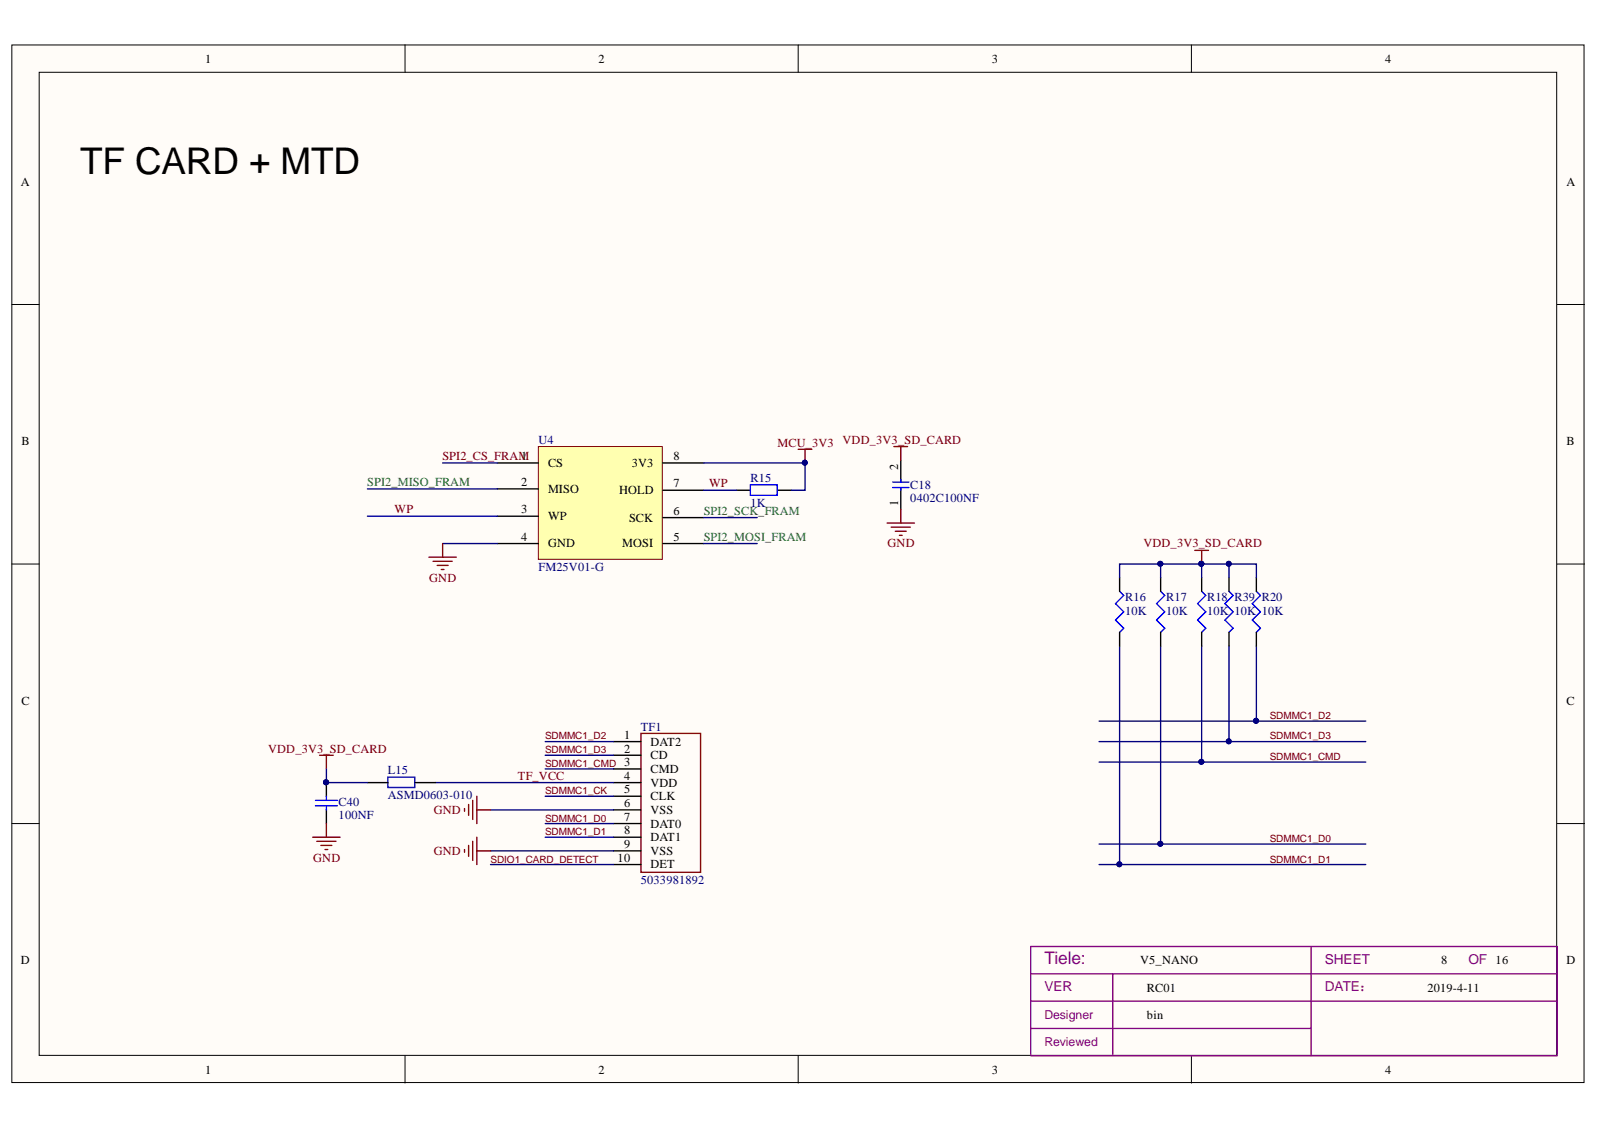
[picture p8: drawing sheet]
<svg xmlns="http://www.w3.org/2000/svg" width="297mm" height="210mm" viewBox="0 0 297 210" stroke-linecap="round" stroke-linejoin="round" font-family="sans-serif">
<defs><g id="words">
<text font-size="6.8" x="14.9" y="32.3">TF CARD + MTD</text>
<text font-size="3.2" fill="#7d0089" x="194.2" y="179.1">Tiele:</text>
<g font-size="2.5" fill="#800080">
<text x="246.3" y="179.2">SHEET</text>
<text x="272.9" y="179.2">OF 16</text>
<text x="194.2" y="184.3">VER</text>
</g>
<text font-size="2.5" fill="#a1006a" x="246.3" y="184.3">DATE：</text>
<g font-size="2.3">
<text x="38.2" y="11.7">1</text>
<text x="111.3" y="11.7">2</text>
<text x="184.4" y="11.7">3</text>
<text x="257.5" y="11.7">4</text>
<text x="3.9" y="34.5">A</text>
<text x="291.2" y="34.5">A</text>
<text x="4" y="82.8">B</text>
<text x="291.2" y="82.8">B</text>
<text x="96.9" y="85.6">1</text>
<text x="101.9" y="86.8">CS</text>
<text x="117.4" y="86.8">3V3</text>
<text x="125.2" y="85.6">8</text>
<text x="166.9" y="87.3" transform="rotate(-90 166.9 87.3)">2</text>
<text x="96.9" y="95.4">3</text>
<text x="96.9" y="90.4">2</text>
<text x="101.9" y="91.6">MISO</text>
<text x="115.1" y="91.9">HOLD</text>
<text x="125.2" y="90.6">7</text>
<text x="125.2" y="95.7">6</text>
<text x="166.9" y="94.1" transform="rotate(-90 166.9 94.1)">1</text>
<text x="96.9" y="100.5">4</text>
<text x="101.9" y="101.8">GND</text>
<text x="101.9" y="96.7">WP</text>
<text x="115.7" y="101.8">MOSI</text>
<text x="116.9" y="97">SCK</text>
<text x="125.2" y="100.5">5</text>
<text x="4" y="131">C</text>
<text x="291.2" y="131">C</text>
<text x="116" y="137.4">1</text>
<text x="116" y="139.9">2</text>
<text x="116" y="142.4">3</text>
<text x="120.9" y="138.6">DAT2</text>
<text x="120.9" y="141.2">CD</text>
<text x="120.9" y="143.7">CMD</text>
<text x="116" y="145">4</text>
<text x="116" y="147.5">5</text>
<text x="120.9" y="146.3">VDD</text>
<text x="120.9" y="148.8">CLK</text>
<text x="116" y="150.1">6</text>
<text x="116" y="152.6">7</text>
<text x="116" y="155.1">8</text>
<text x="120.9" y="151.3">VSS</text>
<text x="120.9" y="153.9">DAT0</text>
<text x="114.8" y="160.2">10</text>
<text x="116" y="157.7">9</text>
<text x="120.9" y="156.4">DAT1</text>
<text x="120.9" y="158.9">VSS</text>
<text x="120.9" y="161.5">DET</text>
<text x="3.9" y="179.3">D</text>
<text x="211.9" y="179.3">V5_NANO</text>
<text x="267.9" y="179.3">8</text>
<text x="291.2" y="179.3">D</text>
<text x="213.2" y="184.4">RC01</text>
<text x="265.3" y="184.4">2019-4-11</text>
<text x="213.2" y="189.4">bin</text>
<text x="38.2" y="199.6">1</text>
<text x="111.3" y="199.6">2</text>
<text x="184.4" y="199.6">3</text>
<text x="257.5" y="199.6">4</text>
</g>
<g font-size="2.3" fill="#000080">
<text x="100.1" y="82.5">U4</text>
<text x="139.5" y="89.6">R15</text>
<text x="139.5" y="94.2">1K</text>
<text x="169.2" y="90.9">C18</text>
<text x="169.2" y="93.4">0402C100NF</text>
<text x="100.1" y="106.2">FM25V01-G</text>
<text x="209.1" y="111.8">R16</text>
<text x="216.8" y="111.8">R17</text>
<text x="224.4" y="111.8">R18 R39 R20</text>
<text x="209.1" y="114.3">10K</text>
<text x="216.8" y="114.3">10K</text>
<text x="224.4" y="114.3">10K 10K 10K</text>
<text x="119.1" y="135.9">TF1</text>
<text x="72.1" y="144">L15</text>
<text x="62.9" y="149.8">C40</text>
<text x="72.1" y="148.5">ASMD0603-010</text>
<text x="62.9" y="152.3">100NF</text>
<text x="119.1" y="164.3">5033981892</text>
</g>
<g font-size="2.3" fill="#800000">
<text x="144.5" y="83">MCU_3V3</text>
<text x="156.6" y="82.5">VDD_3V3_SD_CARD</text>
<text x="82.2" y="85.6">SPI2_CS_FRAM</text>
<text x="73.4" y="95.4">WP</text>
<text x="131.8" y="90.6">WP</text>
<text x="165" y="101.8">GND</text>
<text x="212.5" y="101.8">VDD_3V3_SD_CARD</text>
<text x="79.8" y="108.2">GND</text>
<text x="49.8" y="139.9">VDD_3V3_SD_CARD</text>
<text x="96.3" y="145">TF_VCC</text>
<text x="80.6" y="151.3">GND</text>
<text x="58.2" y="160.2">GND</text>
<text x="80.6" y="158.9">GND</text>
</g>
<g font-size="2.3" fill="#126a27">
<text x="68.3" y="90.4">SPI2_MISO_FRAM</text>
<text x="130.8" y="95.7">SPI2_SCK_FRAM</text>
<text x="130.8" y="100.5">SPI2_MOSI_FRAM</text>
</g>
<g font-size="2.3" fill="#800080">
<text x="194.2" y="189.4">Designer</text>
<text x="194.2" y="194.5">Reviewed</text>
</g>
<g font-size="1.9" fill="#800000">
<text x="101.4" y="137.5">SDMMC1_D2</text>
<text x="236" y="133.7">SDMMC1_D2</text>
<text x="236" y="137.5">SDMMC1_D3</text>
<text x="101.4" y="142.5">SDMMC1_CMD</text>
<text x="101.4" y="140">SDMMC1_D3</text>
<text x="236" y="141.3">SDMMC1_CMD</text>
<text x="101.4" y="147.7">SDMMC1_CK</text>
<text x="101.4" y="152.8">SDMMC1_D0</text>
<text x="101.4" y="155.3">SDMMC1_D1</text>
<text x="91.2" y="160.4">SDIO1_CARD_DETECT</text>
<text x="236" y="156.6">SDMMC1_D0</text>
<text x="236" y="160.4">SDMMC1_D1</text>
</g>
</g></defs>
<g fill="#fffcf8" stroke="#000" stroke-width=".19">
<path d="M2.2 8.4h292.2v192.9h-292.2z"/>
<path d="M7.3 13.4h282.1v182.8h-282.1z"/>
</g>
<path d="M75.3 8.4v5M148.4 8.4v5M221.5 8.4v5M2.2 56.6h5.1M289.5 56.6h5M2.2 104.9h5.1M289.5 104.9h5M2.2 153.1h5.1M289.5 153.1h5M75.3 196.3v5.1M148.4 196.3v5.1M221.5 196.3v5.1" fill="none" stroke="#000" stroke-width=".19"/>
<path d="M243.7 176v20.3M191.6 196v-20h97.9v20M191.6 181.1h97.9M191.6 191.2h52.1M191.6 186.1h97.9M191.6 196.3h97.9M206.8 181.1v14.9" fill="none" stroke="#800080" stroke-width=".25"/>
<g fill="none" stroke="#000080" stroke-width=".25">
<path d="M215.7 104.9v2.5M223.4 104.9v2.5M228.5 104.9v2.5M101.3 137.9h12.8M208.1 120.1v40.6M215.7 120.1v36.8M223.4 120.1v21.6M228.5 120.1v17.8M233.5 120.1v14M91.2 158.2h22.9M91.2 150.6h22.9M101.3 155.7h12.8"/>
<path d="M101.3 153.1h12.8M101.3 148h12.8M101.3 143h12.8M101.3 140.4h12.8M91.2 160.7h22.9"/>
</g>
<g fill="#000080" stroke="#000080" stroke-width=".19">
<circle cx="233.5" cy="134" r=".46"/>
<circle cx="228.4" cy="137.8" r=".46"/>
<circle cx="223.3" cy="141.6" r=".46"/>
<circle cx="215.7" cy="156.9" r=".46"/>
<circle cx="208.1" cy="160.7" r=".46"/>
<circle cx="228.4" cy="104.8" r=".46"/>
<circle cx="223.3" cy="104.8" r=".46"/>
<circle cx="215.7" cy="104.8" r=".46"/>
</g>
<path d="M208.1 109.9l.8 .8-1.5 1.5 1.5 1.6-1.5 1.5 1.5 1.5-.8 .8M215.7 109.9l.8 .8-1.5 1.5 1.5 1.6-1.5 1.5 1.5 1.5-.8 .8M223.4 109.9l.7 .8-1.5 1.5 1.5 1.6-1.5 1.5 1.5 1.5-.7 .8M228.5 109.9l.7 .8-1.5 1.5 1.5 1.6-1.5 1.5 1.5 1.5-.7 .8M233.5 109.9l.8 .8-1.5 1.5 1.5 1.6-1.5 1.5 1.5 1.5-.8 .8" fill="none" stroke="#00f" stroke-width=".25"/>
<g fill="none" stroke="#000" stroke-width=".25">
<path d="M208.1 107.4v2.5M208.1 117.6v2.5M215.7 107.4v2.5M215.7 117.6v2.5M223.4 107.4v2.5M223.4 117.6v2.5M228.5 107.4v2.5M228.5 117.6v2.5M233.5 107.4v2.5M233.5 117.6v2.5M114.1 137.9h5M114.1 140.4h5"/>
<path d="M114.1 143h5M114.1 145.5h5M114.1 148h5M114.1 150.6h5M114.1 153.1h5M114.1 155.7h5M114.1 158.2h5M114.1 160.7h5"/>
</g>
<path d="M119.1 136.4h11.1v25.8h-11.1zM86.3 150.3v.5M86.3 157.9v.5M87.1 149.6v2M87.1 157.2v2M87.9 148.8v3.6M87.9 156.4v3.6M88.6 148v5.1M88.6 155.7v5M88.6 158.2h2.6M88.6 150.6h2.6" fill="none" stroke="#800000" stroke-width=".25"/>
<path d="M100.1 83h23v21h-23z" fill="#ffffb0" stroke="#800000" stroke-width=".19"/>
<g fill="none" stroke="#000" stroke-width=".25">
<path d="M92.4 96h7.7M92.4 90.9h7.7M92.4 86.1h7.7M123.2 86.1h7.6M123.2 91.2h7.6M123.2 96.2h7.6M136.9 91.2h2.6M144.6 91.2h2.5M167.4 85.6v3.8M167.4 90.9v3.8M92.4 101.1h7.7M123.2 101.1h7.6"/>
<path d="M60.7 145.5v2.5M60.7 150.6v2.5M68.3 145.5h3.8M77.2 145.5h3.8"/>
</g>
<g fill="none" stroke="#000080" stroke-width=".25">
<path d="M68.3 96h24.1M68.3 90.9h24.1M82.3 86.1h10.1M130.8 86.1h18.8v5.1h-2.5M130.8 96.2h9.9M130.8 91.2h6.1M82.3 101.1h10.1M130.8 101.1h9.9M208.1 107.4v-2.5h25.4v2.5M204.3 137.9h49.6M204.3 134.1h49.6M60.7 143v2.5h7.6"/>
<path d="M81 145.5h33.1M204.3 156.9h49.6M204.3 141.7h49.6M204.3 160.7h49.6"/>
</g>
<g fill="none" stroke="#800000" stroke-width=".25">
<path d="M148.4 83.5h2.5M149.6 83.5v2.6M164.9 97.2h5.1M165.7 98h3.5M166.2 83h2.5M166.4 98.8h2.1M167.2 99.5h.5M167.4 83v2.6M167.4 94.7v2.5M79.7 103.6h5.1M80.5 104.4h3.6M81.3 105.1h2"/>
<path d="M82 105.9h.5M82.3 101.1v2.5M222.1 102.3h2.5M223.4 102.3v2.6M58.1 155.7h5.1M58.9 156.4h3.5M59.4 140.4h2.5M59.7 157.2h2M60.4 157.9h.5M60.7 140.4v2.6M60.7 153.1v2.6"/>
</g>
<path d="M139.5 90.1h5v2h-5zM165.9 90.6h3.1M165.9 89.6h3.1M167.4 89.1v.5M167.4 90.6v.6M58.6 149.8h4.1M58.6 148.8h4.1M60.7 148v.8M60.7 149.8v.8" fill="none" stroke="#00f" stroke-width=".25"/>
<g fill="#000080" stroke="#000080" stroke-width=".19">
<circle cx="215.7" cy="104.8" r=".46"/>
<circle cx="223.3" cy="104.8" r=".46"/>
<circle cx="228.4" cy="104.8" r=".46"/>
<circle cx="208.1" cy="160.7" r=".46"/>
<circle cx="215.7" cy="156.9" r=".46"/>
<circle cx="223.3" cy="141.6" r=".46"/>
<circle cx="228.4" cy="137.8" r=".46"/>
<circle cx="233.5" cy="134" r=".46"/>
<circle cx="149.6" cy="86" r=".46"/>
<circle cx="60.6" cy="145.4" r=".46"/>
</g>
<path d="M72.1 144.5h5v1.9h-5z" fill="none" stroke="#0000bf" stroke-width=".25"/>
<use href="#words"/>
</svg>
